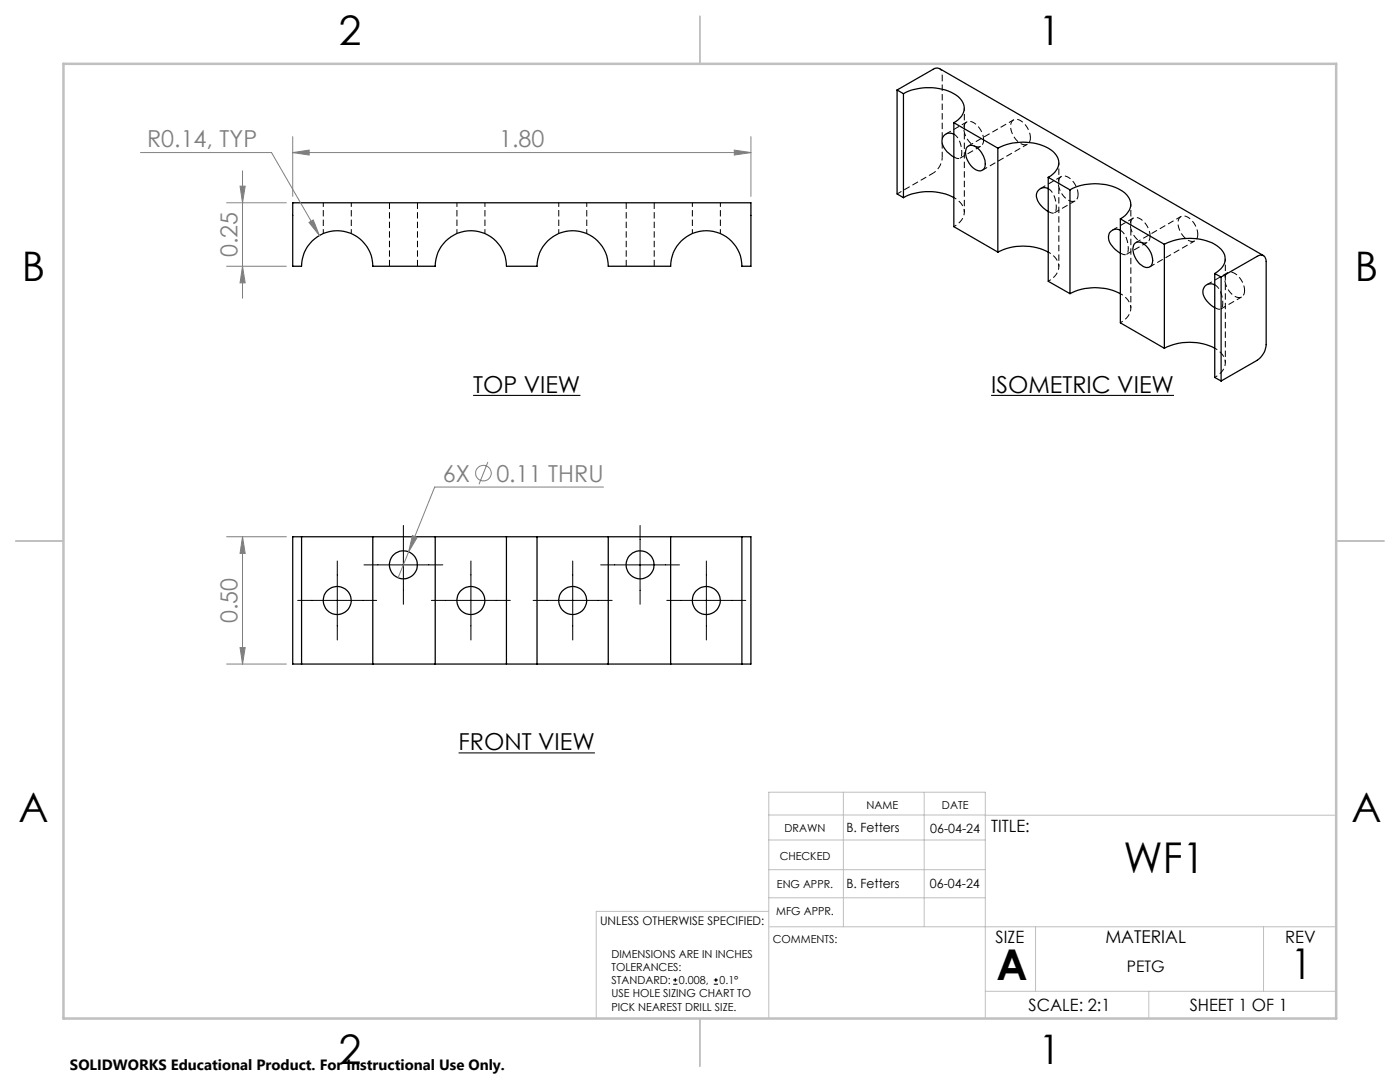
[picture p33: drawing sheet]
<svg xmlns="http://www.w3.org/2000/svg" width="279mm" height="216mm" viewBox="0 0 279 216" stroke-linecap="round" stroke-linejoin="round" font-family="sans-serif">
<defs><g id="words">
<g font-size="8.5">
<text x="224.2" y="174.2">WF1</text>
<text x="198.9" y="195.5">A</text>
<text x="257.6" y="195.4">1</text>
</g>
<g font-size="8.1">
<text x="67.6" y="8.9">2</text>
<text x="207.3" y="8.9">1</text>
<text x="4.4" y="56.1">B</text>
<text x="270.4" y="56.1">B</text>
<text x="3.7" y="164.1">A</text>
<text x="269.7" y="164.1">A</text>
<text x="67.6" y="212.4">2</text>
<text x="207.3" y="212.4">1</text>
</g>
<g font-size="4.7" fill="#808080">
<text x="29.3" y="29.4">R0.14, TYP</text>
<text x="99.6" y="29.4">1.80</text>
<text x="47.4" y="51.3" transform="rotate(-90 47.4 51.3)">0.25</text>
<text x="88.4" y="96.1">6X</text>
<text x="99.1" y="96.1">0.11 THRU</text>
<text x="47.4" y="124.3" transform="rotate(-90 47.4 124.3)">0.50</text>
</g>
<g font-size="4.7">
<text x="94.4" y="78.4">TOP VIEW</text>
<text x="197.8" y="78.4">ISOMETRIC VIEW</text>
<text x="91.5" y="149.7">FRONT VIEW</text>
</g>
<text font-size="3.5" x="220.6" y="188.1">MATERIAL</text>
<g font-size="3.4">
<text x="197.8" y="166">TITLE:</text>
<text x="198.7" y="188.1">SIZE</text>
<text x="256.5" y="188.2">REV</text>
<text x="205.3" y="201.7">SCALE: 2:1</text>
<text x="237.4" y="201.7">SHEET 1 OF 1</text>
</g>
<text font-size="3.2" x="224.9" y="193.9">PETG</text>
<text font-size="3" x="14" y="213.5">SOLIDWORKS Educational Product. For Instructional Use Only.</text>
<g font-size="2.5">
<text x="168.9" y="166.1">B. Fetters</text>
<text x="185.7" y="166.2">06-04-24</text>
<text x="168.9" y="177.1">B. Fetters</text>
<text x="185.6" y="177.1">06-04-24</text>
</g>
<text font-size="2.4" x="119.8" y="184.6">UNLESS OTHERWISE SPECIFIED:</text>
<g font-size="2.2">
<text x="172.9" y="161.4">NAME</text>
<text x="188" y="161.4">DATE</text>
<text x="156.6" y="166.1">DRAWN</text>
<text x="155.6" y="171.6">CHECKED</text>
<text x="155.1" y="177.1">ENG APPR.</text>
<text x="154.9" y="182.6">MFG APPR.</text>
<text x="122" y="191.1">DIMENSIONS ARE IN INCHES</text>
<text x="154.2" y="188.1">COMMENTS:</text>
<text x="122" y="193.7">TOLERANCES:</text>
<text x="122" y="196.4">STANDARD:</text>
<text x="135.5" y="196.4">0.008,</text>
<text x="143.6" y="196.4">0.1°</text>
<text x="122" y="199">USE HOLE SIZING CHART TO</text>
<text x="122" y="201.7">PICK NEAREST DRILL SIZE.</text>
</g>
</g></defs>
<g fill="none" stroke="#000" stroke-width=".25">
<path d="M179 18l7.2-4.2a1.23 1.23 0 0 1 1.3-.1l64.7 37.3M179 18l1.3 .7M179 18v20.7l1.3 .7M180.3 18.7a10.7 10.7 0 0 1 10.9 .6 2.86 2.86 0 0 1-.4 4.9l-.4 .3M180.3 18.7v20.7M180.3 39.4a11.1 11.1 0 0 1 10.1 0M190.4 26.8a1.63 1.63 0 0 0-2.1 .3 1.63 1.63 0 0 0-.1 2.1l.8 1.1 1.4 1M190.4 24.5l8.7 5.1M190.4 24.5v20.7l8.7 5.1M193 29.4a1.41 1.41 0 0 1 2.1 .1 3.8 3.8 0 0 1 1.3 4.1 1.24 1.24 0 0 1-1.9 .1 4 4 0 0 1-1.7-4.1zM199.1 29.6a10.8 10.8 0 0 1 11 .6 2.76 2.76 0 0 1 0 4.5l-.9 .7M199.1 29.6v20.7"/>
<path d="M209.2 37.7a1.62 1.62 0 0 0-2 .3 1.62 1.62 0 0 0-.1 2l.8 1.2 1.3 1M209.2 35.4l4.3 2.5M209.2 35.4v20.7l4.3 2.5M213.5 37.9a10.7 10.7 0 0 1 11 .6 2.79 2.79 0 0 1 0 4.6l-.9 .6M213.5 37.9v20.7M58.4 40.5h91.5v12.6h-1.8a7.1 7.1 0 0 0-7.1-7.1 7.1 7.1 0 0 0-7.2 7.1h-12.4a7.1 7.1 0 0 0-7.1-7.1 7.1 7.1 0 0 0-7.1 7.1h-6.1a7.1 7.1 0 0 0-7.1-7.1 7.1 7.1 0 0 0-7.1 7.1h-12.5a7.1 7.1 0 0 0-7.1-7.1 7.1 7.1 0 0 0-7.1 7.1h-1.8zM199.1 50.3a11.1 11.1 0 0 1 10.1 0M213.5 58.6a11.1 11.1 0 0 1 10.1 0M223.6 46a1.64 1.64 0 0 0-2 .3 1.64 1.64 0 0 0-.2 2l.8 1.2 1.4 1M223.6 43.7l8.8 5.1M223.6 43.7v20.7l8.8 5.1M226.4 48.7a1.41 1.41 0 0 1 2.1 .1 3.8 3.8 0 0 1 1.3 4.1 1.27 1.27 0 0 1-1.9 .1 3.9 3.9 0 0 1-1.7-4.1z"/>
<path d="M232.4 48.8a11 11 0 0 1 10.5 .3 2.91 2.91 0 0 1 0 5.2l-.5 .3M232.4 48.8v20.7M242.4 56.9a1.61 1.61 0 0 0-2 .3 1.61 1.61 0 0 0-.1 2l.8 1.2 1.3 1M242.4 54.6l1.3 .7M242.4 54.6v20.7l1.3 .7M243.7 55.3l7.2-4.1a1.1 1.1 0 0 1 1.3-.2 1.1 1.1 0 0 1 .5 1.2v16.6a4 4 0 0 1-1.8 3.1l-7.2 4.1M243.7 55.3v20.7M232.4 69.5a11.1 11.1 0 0 1 10 0M60.2 107.1h14.2M60.2 107.1v25.4M60.2 107.1h-1.8v25.4h1.8M74.4 107.1h12.5"/>
<path d="M74.4 107.1v25.4M86.9 107.1h14.2M86.9 107.1v25.4M101.1 107.1h6.1M101.1 107.1v25.4M107.2 107.1h14.2M107.2 107.1v25.4M121.4 107.1h12.4M121.4 107.1v25.4M133.8 107.1h14.3M133.8 107.1v25.4M148.1 107.1h1.8v25.4h-1.8"/>
<path d="M148.1 107.1v25.4M60.2 132.5h14.2M74.4 132.5h12.5M86.9 132.5h14.2M101.1 132.5h6.1M107.2 132.5h14.2M121.4 132.5h12.4M133.8 132.5h14.3"/>
<circle cx="67.3" cy="119.8" r="2.8"/>
<circle cx="80.5" cy="112.7" r="2.79"/>
<circle cx="94" cy="119.8" r="2.8"/>
<circle cx="114.3" cy="119.8" r="2.8"/>
<circle cx="127.7" cy="112.7" r="2.79"/>
<circle cx="141" cy="119.8" r="2.8"/>
</g>
<path d="M77.7 40.4v12.7M83.3 53.1v-12.7M125 40.4v12.7M130.6 53.1v-12.7" fill="none" stroke="#000" stroke-width=".2" stroke-dasharray="1.3 .6" stroke-linecap="butt"/>
<path d="M64.5 40.4v6.2M70.1 46.6v-6.2M91.2 40.4v6.2M96.8 46.6v-6.2M111.5 40.4v6.2M117.1 46.6v-6.2M138.2 40.4v6.2M143.8 46.6v-6.2" fill="none" stroke="#000" stroke-width=".2" stroke-dasharray="1.3 .6" stroke-dashoffset=".4" stroke-linecap="butt"/>
<path d="M187.5 13.7l.4 .5 .1 .6M188 31.4a4 4 0 0 1-1.8 3.1M190.4 45.2a3.1 3.1 0 0 0 1.8-4.1l-.6-.7-1.2-1M192.5 42.3v-20.7M209.2 56.1a3.1 3.1 0 0 0 1.8-4.1l-.5-.7-1.3-1M211.3 53.2v-20.7M223.6 64.4a3.1 3.1 0 0 0 1.8-4.1l-.6-.7-1.2-1M225.7 61.5v-20.7M242.5 75.3a3.1 3.1 0 0 0 1.7-4.1l-.5-.8-1.2-.9M244.5 72.4v-20.8" fill="none" stroke="#000" stroke-width=".2" stroke-dasharray="1.3 .6" stroke-dashoffset=".7" stroke-linecap="butt"/>
<path d="M190.4 26.8a4.4 4.4 0 0 1 1.3 4.7l-.7 .1-.6-.3M196.1 34l9-5.2M202.3 23.9l-9 5.2M209.2 37.7a4.4 4.4 0 0 1 1.3 4.7l-.6 .1-.7-.3M223.6 45.9a4.4 4.4 0 0 1 1.3 4.8l-.6 .1-.7-.3M229.5 53.2l9-5.1M235.7 43.2l-9 5.2M242.5 56.8a4.4 4.4 0 0 1 1.2 4.8l-.6 .1-.6-.3" fill="none" stroke="#000" stroke-width=".2" stroke-dasharray="1.3 .6" stroke-dashoffset=".2" stroke-linecap="butt"/>
<path d="M186.2 34.5l-7.1 4.2M196.3 27.9a4 4 0 0 0-2.8-3.7 1.23 1.23 0 0 0-1.1 1.6 3.8 3.8 0 0 0 2.9 3.5l.4-.1 .4-.4 .2-.9M205.6 27.5a4 4 0 0 0-2.7-3.7 1.23 1.23 0 0 0-1.2 1.6 3.8 3.8 0 0 0 2.9 3.5l.7-.3 .2-.5 .1-.6M215.2 38.8a4 4 0 0 0-2.8-3.7 1.23 1.23 0 0 0-1.2 1.6 3.8 3.8 0 0 0 2.9 3.5l.5-.1 .4-.4 .2-.9M229.5 47.1a4 4 0 0 0-2.8-3.7 1.23 1.23 0 0 0-1.1 1.6 3.8 3.8 0 0 0 2.9 3.5l.5-.2 .3-.3 .2-.9M239 46.8a4 4 0 0 0-2.7-3.7 1.23 1.23 0 0 0-1.2 1.6 3.8 3.8 0 0 0 2.9 3.5l.7-.3 .3-.5v-.6M248.4 58a4 4 0 0 0-2.8-3.7 1.23 1.23 0 0 0-1.2 1.6 3.8 3.8 0 0 0 3 3.5l.4-.2 .4-.3 .2-.9" fill="none" stroke="#000" stroke-width=".2" stroke-dasharray="1.3 .6" stroke-dashoffset=".3" stroke-linecap="butt"/>
<path d="M188 14.8v13" fill="none" stroke="#000" stroke-width=".2" stroke-dasharray="1.3 .6" stroke-dashoffset="-.1" stroke-linecap="butt"/>
<path d="M188 28.5v2.9M191.6 31.6l4.1-2.4M192.9 24.3l-4.1 2.4M211.8 35.2l-4.2 2.4M210.4 42.5l4.2-2.4M224.8 50.8l4.1-2.4M226.2 43.5l-4.2 2.4M245 54.4l-4.1 2.4M243.7 61.6l4.1-2.3" fill="none" stroke="#000" stroke-width=".2" stroke-dasharray="1.3 .6" stroke-dashoffset=".1" stroke-linecap="butt"/>
<g fill="none" stroke="#808080" stroke-width=".2">
<path d="M28 30.4h26.2l9.5 16.6M47.9 37.1h1l-.5 3.4zM48.4 34.1v25.4M58.4 30.4l3.3-.4v.9zM58.4 30.4h91.5M58.4 27.3v11.9M146.5 30l3.4 .4-3.4 .5zM149.9 27.3v11.9M45.2 40.5h11.9M45.2 53.1h11.9M48.4 53.1l.5 3.3h-1zM61.7 44.4l.8-.5 1.2 3.1z"/>
<path d="M97.4 92.2l-1.8 4.4M120.4 97.2h-33.7l-5.1 12.9M45.2 107.1h11.9M48.4 107.1l.5 3.3h-1zM48.4 107.1v25.4M81.6 110.1l-2.2 5.2M82.3 106.9l1 .3-1.7 2.9zM45.2 132.5h11.9M47.9 129.2h1l-.5 3.3z"/>
<circle cx="96.5" cy="94.4" r="1.56"/>
</g>
<g fill="none" stroke="#000" stroke-width=".2">
<path d="M59.4 119.8h15.8M67.3 111.9v15.8M72.6 112.7h15.8M80.5 104.8v15.8M86.1 119.8h15.7M94 111.9v15.8M106.4 119.8h15.8M114.3 111.9v15.8M119.9 112.7h15.7M127.7 104.8v15.8M133.1 119.8h15.7M141 111.9v15.8"/>
<path d="M134.3 196.4h.9M134.3 195.5h.9M134.8 195.2v.8M142.5 196.4h.8M142.5 195.5h.8M142.9 195.2v.8"/>
</g>
<path d="M94.4 78.9h21.4M197.8 78.9h36.5M91.5 150.2h27.2" fill="none" stroke="#000" stroke-width=".21"/>
<g fill="none" stroke="#c0c0c0" stroke-width=".2">
<path d="M168.3 158.1v26.8M184.4 158.1v26.8M153.4 162.6l113.3 .1M153.4 167.6h43.2M153.4 173.5h43.2M153.4 179.1h43.2M153.4 181.9h-34.4v21.3M153.6 184.9h113.1M196.6 197.8h70.1M206.7 184.9v12.9M229.3 197.8v5.4M252.2 184.9v12.9"/>
<path d="M153.4 203.2v-45.1h43.2v45.1"/>
</g>
<path d="M139.7 3.2v9.5M3.1 107.9h9.6M266.7 107.9h9.5M139.7 203.2v9.6" fill="none" stroke="#c0c0c0" stroke-width=".25"/>
<path d="M12.7 12.7h254v190.5h-254z" fill="none" stroke="#c0c0c0" stroke-width=".5"/>
<g fill="#808080">
<path d="M82.3 106.9l-.7 3.2 1.7-2.9zM61.7 44.4l2 2.6-1.2-3.1z"/>
<path d="M58.4 30.4l3.3-.4v.9zM146.5 30l3.4 .4-3.4 .5z"/>
<path d="M48.4 107.1l.5 3.3h-1zM47.9 129.2h1l-.5 3.3z"/>
<path d="M47.9 37.1h1l-.5 3.4zM48.4 53.1l.5 3.3h-1z"/>
</g>
<use href="#words"/>
</svg>
